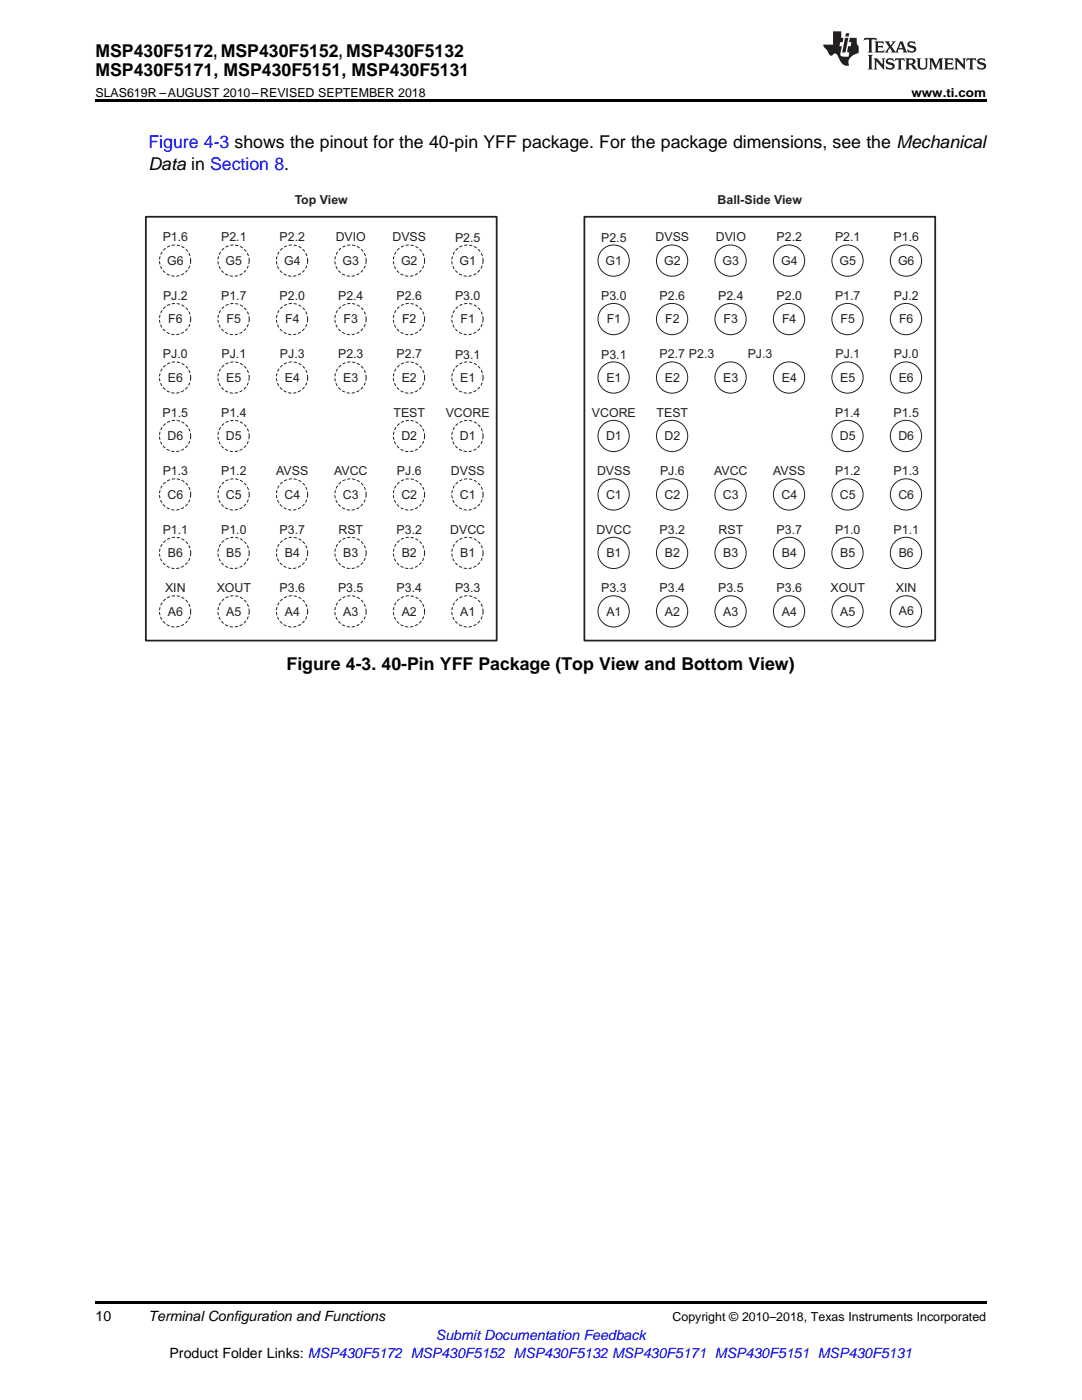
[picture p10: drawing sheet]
<svg xmlns="http://www.w3.org/2000/svg" width="216mm" height="279mm" viewBox="0 0 216 279" stroke-linecap="round" stroke-linejoin="round" font-family="sans-serif">
<defs><g id="words">
<g font-size="3.5">
<text x="19" y="11.3">MSP430F5172, MSP430F5152, MSP430F5132</text>
<text x="19" y="15.2">MSP430F5171, MSP430F5151, MSP430F5131</text>
<text x="29.6" y="33.9">Data in Section 8.</text>
<text x="57.2" y="133.7">Figure 4-3. 40-Pin YFF Package (Top View and Bottom View)</text>
</g>
<text font-size="3.5" fill="#00f" x="29.6" y="29.6">Figure 4-3 shows the pinout for the 40-pin YFF package. For the package dimensions, see the Mechanical</text>
<g font-size="2.8">
<text x="19" y="263.6">10</text>
<text x="29.6" y="263.6">Terminal Configuration and Functions</text>
<text x="33.8" y="270.9">Product Folder Links: MSP430F5172 MSP430F5152 MSP430F5132 MSP430F5171 MSP430F5151 MSP430F5131</text>
</g>
<text font-size="2.8" fill="#00f" x="87" y="267.4">Submit Documentation Feedback</text>
<g font-size="2.5">
<text x="19" y="19.3">SLAS619R –AUGUST 2010–REVISED SEPTEMBER 2018</text>
<text x="181.9" y="19.3">www.ti.com</text>
<text x="134.2" y="263.6">Copyright © 2010–2018, Texas Instruments Incorporated</text>
</g>
<g font-size="2.5" fill="#231f20">
<text x="58.8" y="40.7">Top View</text>
<text x="143.2" y="40.7">Ball-Side View</text>
<text x="32.5" y="48.2">P1.6</text>
<text x="33.3" y="52.9">G6</text>
<text x="44.1" y="48.2">P2.1</text>
<text x="45" y="52.9">G5</text>
<text x="55.8" y="48.2">P2.2</text>
<text x="56.7" y="52.9">G4</text>
<text x="67" y="48.2">DVIO</text>
<text x="68.4" y="52.9">G3</text>
<text x="78.3" y="48.2">DVSS</text>
<text x="80" y="52.9">G2</text>
<text x="90.8" y="48.2">P2.5</text>
<text x="91.7" y="52.9">G1</text>
<text x="120" y="48.2">P2.5</text>
<text x="120.9" y="52.9">G1</text>
<text x="130.8" y="48.2">DVSS</text>
<text x="132.5" y="52.9">G2</text>
<text x="142.8" y="48.2">DVIO</text>
<text x="144.2" y="52.9">G3</text>
<text x="155" y="48.2">P2.2</text>
<text x="155.9" y="52.9">G4</text>
<text x="166.6" y="48.2">P2.1</text>
<text x="167.5" y="52.9">G5</text>
<text x="178.3" y="48.2">P1.6</text>
<text x="179.2" y="52.9">G6</text>
<text x="32.5" y="59.8">PJ.2</text>
<text x="44.1" y="59.8">P1.7</text>
<text x="55.8" y="59.8">P2.0</text>
<text x="67.5" y="59.8">P2.4</text>
<text x="79.1" y="59.8">P2.6</text>
<text x="90.8" y="59.9">P3.0</text>
<text x="120" y="59.9">P3.0</text>
<text x="131.6" y="59.8">P2.6</text>
<text x="143.3" y="59.8">P2.4</text>
<text x="155" y="59.8">P2.0</text>
<text x="166.6" y="59.8">P1.7</text>
<text x="178.4" y="59.8">PJ.2</text>
<text x="33.6" y="64.6">F6</text>
<text x="45.2" y="64.6">F5</text>
<text x="56.9" y="64.6">F4</text>
<text x="68.6" y="64.6">F3</text>
<text x="80.2" y="64.6">F2</text>
<text x="91.9" y="64.6">F1</text>
<text x="121.1" y="64.6">F1</text>
<text x="132.7" y="64.6">F2</text>
<text x="144.4" y="64.6">F3</text>
<text x="156.1" y="64.6">F4</text>
<text x="167.7" y="64.6">F5</text>
<text x="179.4" y="64.6">F6</text>
<text x="32.5" y="71.5">PJ.0</text>
<text x="44.2" y="71.5">PJ.1</text>
<text x="55.9" y="71.5">PJ.3</text>
<text x="67.5" y="71.5">P2.3</text>
<text x="79.1" y="71.5">P2.7</text>
<text x="90.8" y="71.6">P3.1</text>
<text x="120" y="71.6">P3.1</text>
<text x="131.6" y="71.5">P2.7 P2.3</text>
<text x="149.2" y="71.5">PJ.3</text>
<text x="166.7" y="71.5">PJ.1</text>
<text x="178.4" y="71.5">PJ.0</text>
<text x="33.5" y="76.2">E6</text>
<text x="45.2" y="76.2">E5</text>
<text x="56.8" y="76.2">E4</text>
<text x="68.5" y="76.2">E3</text>
<text x="80.2" y="76.2">E2</text>
<text x="91.8" y="76.2">E1</text>
<text x="121" y="76.2">E1</text>
<text x="132.7" y="76.2">E2</text>
<text x="144.3" y="76.2">E3</text>
<text x="156" y="76.2">E4</text>
<text x="167.7" y="76.2">E5</text>
<text x="179.3" y="76.2">E6</text>
<text x="32.5" y="83.2">P1.5</text>
<text x="44.1" y="83.2">P1.4</text>
<text x="78.5" y="83.2">TEST</text>
<text x="88.9" y="83.2">VCORE</text>
<text x="118.1" y="83.2">VCORE</text>
<text x="131" y="83.2">TEST</text>
<text x="166.6" y="83.2">P1.4</text>
<text x="178.3" y="83.2">P1.5</text>
<text x="33.4" y="87.9">D6</text>
<text x="45.1" y="87.9">D5</text>
<text x="80.1" y="87.9">D2</text>
<text x="91.8" y="87.9">D1</text>
<text x="120.9" y="87.9">D1</text>
<text x="132.6" y="87.9">D2</text>
<text x="167.6" y="87.9">D5</text>
<text x="179.3" y="87.9">D6</text>
<text x="32.5" y="94.8">P1.3</text>
<text x="44.1" y="94.8">P1.2</text>
<text x="55.1" y="94.8">AVSS</text>
<text x="66.7" y="94.8">AVCC</text>
<text x="79.2" y="94.8">PJ.6</text>
<text x="90" y="94.9">DVSS</text>
<text x="119.1" y="94.9">DVSS</text>
<text x="131.7" y="94.8">PJ.6</text>
<text x="142.5" y="94.8">AVCC</text>
<text x="154.3" y="94.8">AVSS</text>
<text x="166.6" y="94.8">P1.2</text>
<text x="178.3" y="94.8">P1.3</text>
<text x="33.4" y="99.6">C6</text>
<text x="45.1" y="99.6">C5</text>
<text x="56.8" y="99.6">C4</text>
<text x="68.4" y="99.6">C3</text>
<text x="80.1" y="99.6">C2</text>
<text x="91.8" y="99.6">C1</text>
<text x="120.9" y="99.6">C1</text>
<text x="132.6" y="99.6">C2</text>
<text x="144.3" y="99.6">C3</text>
<text x="155.9" y="99.6">C4</text>
<text x="167.6" y="99.6">C5</text>
<text x="179.3" y="99.6">C6</text>
<text x="32.5" y="106.5">P1.1</text>
<text x="44.1" y="106.5">P1.0</text>
<text x="55.8" y="106.5">P3.7</text>
<text x="67.5" y="106.5">RST</text>
<text x="79.1" y="106.5">P3.2</text>
<text x="89.8" y="106.6">DVCC</text>
<text x="119" y="106.6">DVCC</text>
<text x="131.6" y="106.5">P3.2</text>
<text x="143.4" y="106.5">RST</text>
<text x="155" y="106.5">P3.7</text>
<text x="166.6" y="106.5">P1.0</text>
<text x="178.3" y="106.5">P1.1</text>
<text x="33.5" y="111.2">B6</text>
<text x="45.2" y="111.2">B5</text>
<text x="56.8" y="111.2">B4</text>
<text x="68.5" y="111.2">B3</text>
<text x="80.2" y="111.2">B2</text>
<text x="91.8" y="111.2">B1</text>
<text x="121" y="111.2">B1</text>
<text x="132.7" y="111.2">B2</text>
<text x="144.3" y="111.2">B3</text>
<text x="156" y="111.2">B4</text>
<text x="167.7" y="111.2">B5</text>
<text x="179.3" y="111.2">B6</text>
<text x="32.9" y="118.2">XIN</text>
<text x="43.2" y="118.2">XOUT</text>
<text x="55.8" y="118.2">P3.6</text>
<text x="67.5" y="118.2">P3.5</text>
<text x="79.1" y="118.2">P3.4</text>
<text x="90.8" y="118.2">P3.3</text>
<text x="120" y="118.2">P3.3</text>
<text x="131.6" y="118.2">P3.4</text>
<text x="143.3" y="118.2">P3.5</text>
<text x="155" y="118.2">P3.6</text>
<text x="165.7" y="118.2">XOUT</text>
<text x="178.8" y="118.2">XIN</text>
<text x="33.5" y="122.9">A6</text>
<text x="45.2" y="122.9">A5</text>
<text x="56.8" y="122.9">A4</text>
<text x="68.5" y="122.9">A3</text>
<text x="80.2" y="122.9">A2</text>
<text x="91.8" y="122.9">A1</text>
<text x="121" y="122.9">A1</text>
<text x="132.7" y="122.9">A2</text>
<text x="144.3" y="122.9">A3</text>
<text x="156" y="122.9">A4</text>
<text x="167.7" y="122.9">A5</text>
<text x="179.3" y="122.8">A6</text>
</g>
</g></defs>
<path d="M19 19.9h177.8v.5h-177.8zM19 259.7h177.8v.5h-177.8z" fill="#000"/>
<path d="M29.1 43.3h70v84.5h-70zM116.6 43.3h70v84.5h-70z" fill="none" stroke="#231f20" stroke-width=".35"/>
<g fill="none" stroke="#231f20" stroke-width=".2" stroke-dasharray=".5 .5">
<circle cx="34.9" cy="52" r="3.1"/>
<circle cx="46.6" cy="52" r="3.1"/>
<circle cx="58.3" cy="52" r="3.1"/>
<circle cx="69.9" cy="52" r="3.1"/>
<circle cx="81.6" cy="52" r="3.1"/>
<circle cx="93.3" cy="52" r="3.1"/>
<circle cx="34.9" cy="75.3" r="3.1"/>
<circle cx="34.9" cy="63.7" r="3.1"/>
<circle cx="46.6" cy="75.3" r="3.1"/>
<circle cx="46.6" cy="63.7" r="3.1"/>
<circle cx="58.3" cy="75.3" r="3.1"/>
<circle cx="58.3" cy="63.7" r="3.1"/>
<circle cx="69.9" cy="75.3" r="3.1"/>
<circle cx="69.9" cy="63.7" r="3.1"/>
<circle cx="81.6" cy="75.3" r="3.1"/>
<circle cx="81.6" cy="63.7" r="3.1"/>
<circle cx="93.3" cy="75.3" r="3.1"/>
<circle cx="93.3" cy="63.7" r="3.1"/>
<circle cx="34.9" cy="87" r="3.1"/>
<circle cx="34.9" cy="98.7" r="3.1"/>
<circle cx="46.6" cy="87" r="3.1"/>
<circle cx="46.6" cy="98.7" r="3.1"/>
<circle cx="58.3" cy="98.7" r="3.1"/>
<circle cx="69.9" cy="98.7" r="3.1"/>
<circle cx="81.6" cy="87" r="3.1"/>
<circle cx="81.6" cy="98.7" r="3.1"/>
<circle cx="93.3" cy="87" r="3.1"/>
<circle cx="93.3" cy="98.7" r="3.1"/>
<circle cx="34.9" cy="110.3" r="3.1"/>
<circle cx="46.6" cy="110.3" r="3.1"/>
<circle cx="58.3" cy="110.3" r="3.1"/>
<circle cx="69.9" cy="110.3" r="3.1"/>
<circle cx="81.6" cy="110.3" r="3.1"/>
<circle cx="93.3" cy="110.3" r="3.1"/>
<circle cx="34.9" cy="122" r="3.1"/>
<circle cx="46.6" cy="122" r="3.1"/>
<circle cx="58.3" cy="122" r="3.1"/>
<circle cx="69.9" cy="122" r="3.1"/>
<circle cx="81.6" cy="122" r="3.1"/>
<circle cx="93.3" cy="122" r="3.1"/>
</g>
<g fill="none" stroke="#231f20" stroke-width=".2">
<circle cx="122.4" cy="52" r="3.1"/>
<circle cx="134.1" cy="52" r="3.1"/>
<circle cx="145.8" cy="52" r="3.1"/>
<circle cx="157.4" cy="52" r="3.1"/>
<circle cx="169.1" cy="52" r="3.1"/>
<circle cx="180.8" cy="52" r="3.1"/>
<circle cx="122.4" cy="75.3" r="3.1"/>
<circle cx="122.4" cy="63.7" r="3.1"/>
<circle cx="134.1" cy="75.3" r="3.1"/>
<circle cx="134.1" cy="63.7" r="3.1"/>
<circle cx="145.8" cy="75.3" r="3.1"/>
<circle cx="145.8" cy="63.7" r="3.1"/>
<circle cx="157.4" cy="75.3" r="3.1"/>
<circle cx="157.4" cy="63.7" r="3.1"/>
<circle cx="169.1" cy="75.3" r="3.1"/>
<circle cx="169.1" cy="63.7" r="3.1"/>
<circle cx="180.8" cy="75.3" r="3.1"/>
<circle cx="180.8" cy="63.7" r="3.1"/>
<circle cx="122.4" cy="87" r="3.1"/>
<circle cx="122.4" cy="98.7" r="3.1"/>
<circle cx="134.1" cy="87" r="3.1"/>
<circle cx="134.1" cy="98.7" r="3.1"/>
<circle cx="145.8" cy="98.7" r="3.1"/>
<circle cx="157.4" cy="98.7" r="3.1"/>
<circle cx="169.1" cy="87" r="3.1"/>
<circle cx="169.1" cy="98.7" r="3.1"/>
<circle cx="180.8" cy="87" r="3.1"/>
<circle cx="180.8" cy="98.7" r="3.1"/>
<circle cx="122.4" cy="110.3" r="3.1"/>
<circle cx="134.1" cy="110.3" r="3.1"/>
<circle cx="145.8" cy="110.3" r="3.1"/>
<circle cx="157.4" cy="110.3" r="3.1"/>
<circle cx="169.1" cy="110.3" r="3.1"/>
<circle cx="180.8" cy="110.3" r="3.1"/>
<circle cx="122.4" cy="122" r="3.1"/>
<circle cx="134.1" cy="122" r="3.1"/>
<circle cx="145.8" cy="122" r="3.1"/>
<circle cx="157.4" cy="122" r="3.1"/>
<circle cx="169.1" cy="122" r="3.1"/>
<circle cx="180.8" cy="122" r="3.1"/>
</g>
<g fill="#231f20">
<path d="M172.5 7.6l-.1 .5 .4-.2h.6v.1v2.1l-.2 .4h.9l-.2-.4v-2.1l.1-.1h.5l.5 .2-.2-.5zM174.5 8.3l.2 .3v1.5l-.2 .4h1.8l.2-.6a1.04 1.04 0 0 1-1.3 .2v-.7h.6l.3 .2v-.6l-.3 .2h-.6v-.6l.8-.1 .4 .3-.2-.5zM176.5 8.3l.9 1.1-.9 1.1h.8l-.2-.2 .4-.7 .5 .7-.2 .2h1.5l-.2-.2 .2-.4h.9l.1 .4-.2 .2h1l-.3-.3-.7-1.9h-.5l-.9 2-.8-1 .9-1h-.8l.1 .3-.4 .5-.3-.6 .1-.2zM179.7 8.6l.4 1h-.7zM181.3 8.4a.63 .63 0 0 0-.2 .7 .63 .63 0 0 0 .6 .4l.6 .2 .1 .2a.75 .75 0 0 1-.7 .4 .75 .75 0 0 1-.6-.5l.1 .7 .1-.1a1.11 1.11 0 0 0 1.5-.6 1.13 1.13 0 0 0-1.2-.8l-.1-.4a1.04 1.04 0 0 1 1.2 .2l-.2-.5-.2 .1-.4-.2zM173.2 10.9l.2 .4v2.2l-.2 .4h1l-.3-.4v-2.2l.3-.4zM174.3 11.6l.3 .4v1.5l-.3 .4h.8l-.2-.4v-1.3l1.5 1.7v-1.9l.2-.4h-.7l.2 .4v.9l-1.1-1.3zM177 11.8a.62 .62 0 0 0-.2 .7 .62 .62 0 0 0 .6 .4l.6 .1 .1 .3a.76 .76 0 0 1-.7 .3 .76 .76 0 0 1-.7-.4l.2 .7 .1-.1a1.11 1.11 0 0 0 1.5-.6 1.13 1.13 0 0 0-1.2-.8l-.1-.4a1.04 1.04 0 0 1 1.2 .2l-.2-.6-.2 .1-.5-.1zM178.7 11.6l-.2 .6a.61 .61 0 0 1 .8-.3v1.6l-.2 .4h.9l-.2-.4v-1.6a.63 .63 0 0 1 .7 .3l-.1-.6zM180.6 11.6l.3 .4v1.5l-.3 .4h1l-.2-.2-.1-.8 .6 .2a.76 .76 0 0 0 1.2 .7l-1-1a.58 .58 0 0 0 .6-.5 .58 .58 0 0 0-.5-.6zM181.4 11.9h.1a.45 .45 0 0 1 .5 .1 .45 .45 0 0 1 .1 .5l-.8 .2zM182.9 11.6l.2 .2a2.17 2.17 0 0 0 .3 1.9 .99 .99 0 0 0 1.6-.6v-1.1l.2-.4h-.7l.2 .2a1.92 1.92 0 0 1-.2 1.8 .6 .6 0 0 1-.9-.5v-1.1l.2-.4zM185.4 11.6l.2 .4v1.5l-.2 .4h.7l-.2-.4v-1.4l.8 1.8 .8-1.8v1.4l-.2 .4h.9l-.2-.4v-1.5l.2-.4h-.8l-.6 1.5-.6-1.5zM188.4 11.6l.2 .4v1.5l-.2 .4h1.8l.1-.6a1.04 1.04 0 0 1-1.2 .1v-.6h.5l.4 .2v-.6l-.4 .2h-.5v-.7h.8l.3 .3-.1-.6zM190.5 11.6l.2 .4v1.5l-.2 .4h.7l-.2-.4v-1.3l1.5 1.7v-1.9l.2-.4h-.7l.2 .4v.9l-1.1-1.3zM192.9 11.6l-.1 .6a.61 .61 0 0 1 .7-.3l.1 1.6-.3 .4h1l-.3-.4 .1-1.6a.63 .63 0 0 1 .7 .3l-.1-.6zM195.2 11.8a.62 .62 0 0 0-.2 .7 .62 .62 0 0 0 .6 .4l.6 .1 .1 .3a.76 .76 0 0 1-.7 .3 .76 .76 0 0 1-.6-.4l.1 .7 .1-.1a1.11 1.11 0 0 0 1.6-.6 1.13 1.13 0 0 0-1.3-.8l-.1-.4a1.04 1.04 0 0 1 1.2 .2l-.1-.6-.2 .1-.5-.1z"/>
<path d="M166.2 6.3v2.6h-1.9v.4l.8 .9a.91 .91 0 0 0 1 .8 .56 .56 0 0 1 .5-.3 .56 .56 0 0 1 .5 .3l.4 .8a1.53 1.53 0 0 0 1.9 1.2 1.54 1.54 0 0 1 1-2.1l.9-.3v-1.4a1.52 1.52 0 0 1-.4-1.6h-1.3l-.2 .8h.5l-.2 .8h-.5l-.1 1v.2l.4 .1-.2 .8a1.93 1.93 0 0 1-1.6-.3l.3-1.8h-.5l.2-.8h.4l.2-.8h-.4v-1.3zM168.6 7.6l-.6 2.9h.7l.6-2.9zM168.8 6.6l-.1 .7h.6l.2-.7z"/>
</g>
<use href="#words"/>
</svg>
